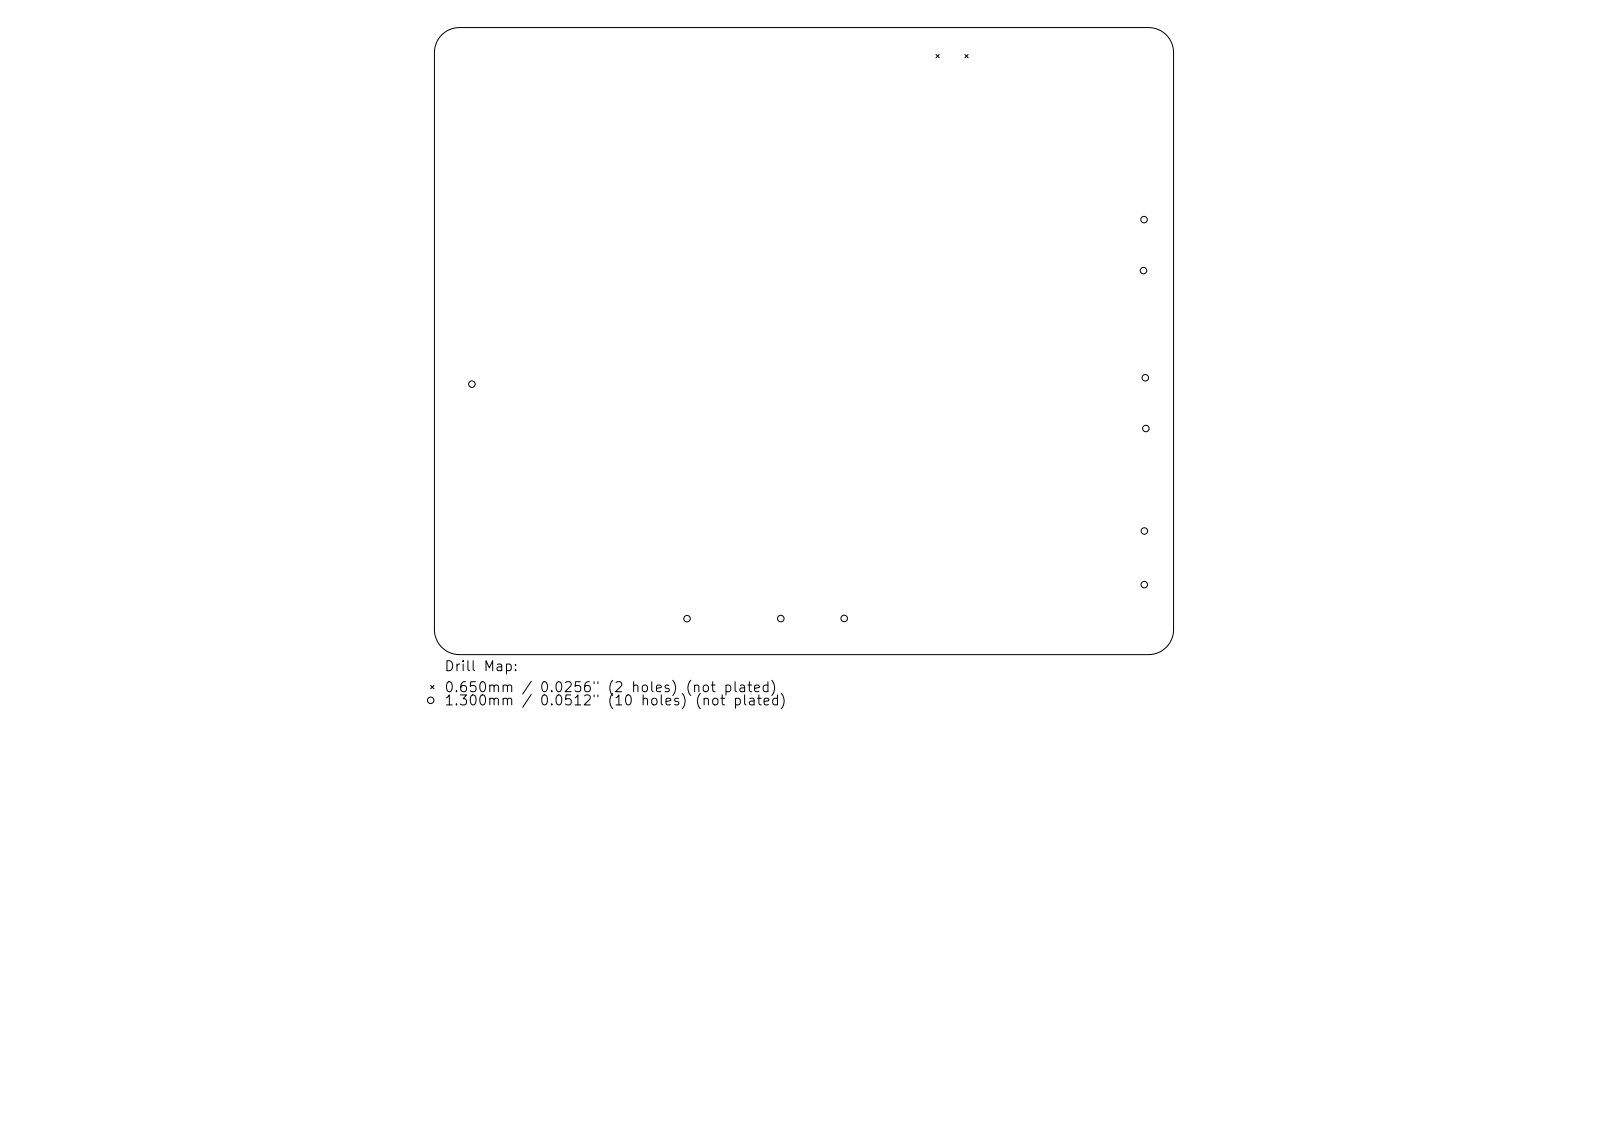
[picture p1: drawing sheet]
<svg xmlns="http://www.w3.org/2000/svg" width="297mm" height="210mm" viewBox="0 0 297 210" stroke-linecap="round" stroke-linejoin="round" font-family="sans-serif">
<defs><g id="words">
<g font-size="1.8">
<text x="81.9" y="124.4">Drill Map:</text>
<text x="81.9" y="128.3">0.650mm / 0.0256&quot; (2 holes) (not plated)</text>
<text x="81.9" y="130.8">1.300mm / 0.0512&quot; (10 holes) (not plated)</text>
</g>
</g></defs>
<g fill="none" stroke="#000" stroke-width=".18">
<path d="M81.6 6.4a4.6 4.6 0 0 1 3.3-1.3h127.2a4.6 4.6 0 0 1 4.7 4.6v106.6a4.6 4.6 0 0 1-4.7 4.6h-127.2a4.6 4.6 0 0 1-4.7-4.6v-106.6a4.6 4.6 0 0 1 1.4-3.3zM172.9 10.1l.6 .6M173.5 10.1l-.6 .6M178.2 10.1l.6 .6M178.8 10.1l-.6 .6M79.5 126.6l.6 .6M80.1 126.6l-.6 .6"/>
<circle cx="211.2" cy="50" r=".6"/>
<circle cx="211.3" cy="40.6" r=".6"/>
<circle cx="87.2" cy="70.9" r=".6"/>
<circle cx="211.5" cy="69.8" r=".6"/>
<circle cx="211.6" cy="79.1" r=".6"/>
<circle cx="211.4" cy="98.1" r=".6"/>
<circle cx="126.9" cy="114.3" r=".6"/>
<circle cx="144.2" cy="114.2" r=".6"/>
<circle cx="155.9" cy="114.2" r=".6"/>
<circle cx="211.3" cy="108" r=".6"/>
<circle cx="79.5" cy="129.4" r=".6"/>
</g>
<use href="#words"/>
</svg>
